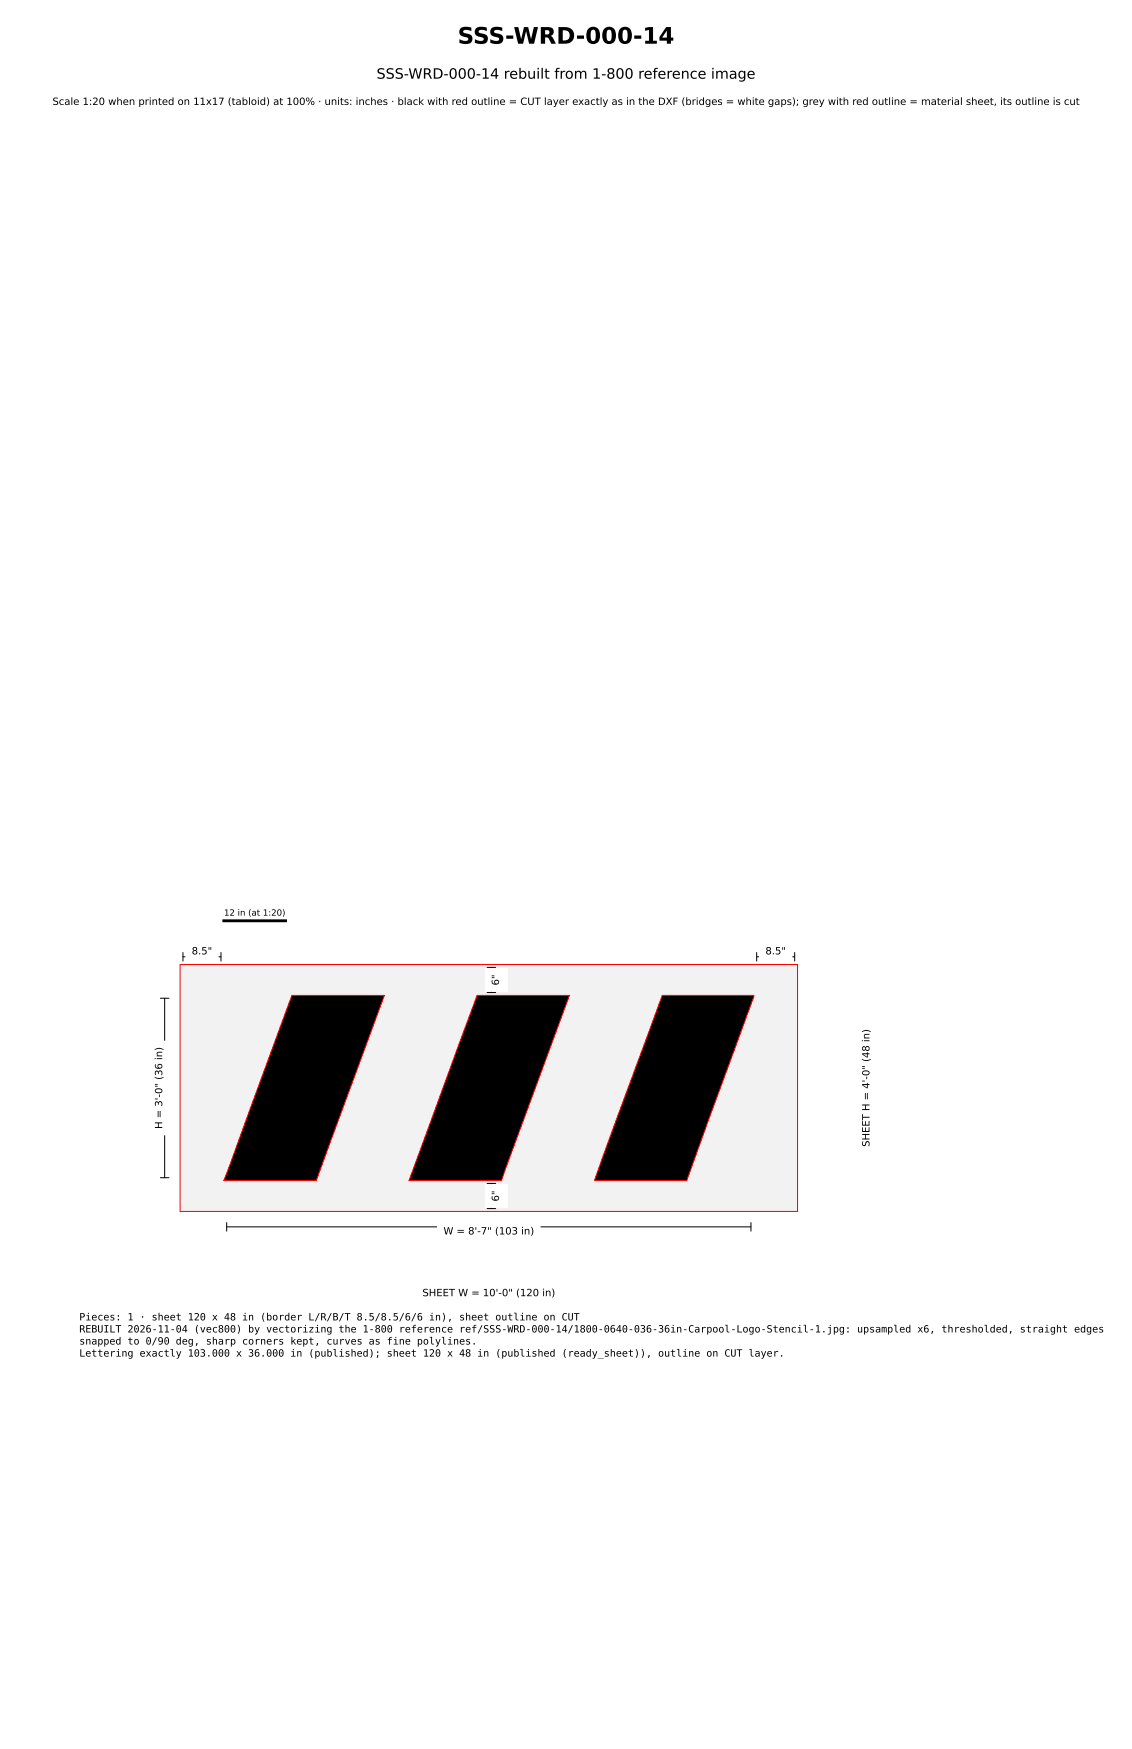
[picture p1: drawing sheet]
<svg xmlns="http://www.w3.org/2000/svg" width="279mm" height="432mm" viewBox="0 0 279 432" stroke-linecap="round" stroke-linejoin="round" font-family="sans-serif">
<defs><g id="words">
<text font-size="5.6" x="113" y="10.8">SSS-WRD-000-14</text>
<text font-size="3.5" x="92.9" y="19.4">SSS-WRD-000-14 rebuilt from 1-800 reference image</text>
<g font-size="2.5">
<text x="12.9" y="25.9">Scale 1:20 when printed on 11x17 (tabloid) at 100% · units: inches · black with red outline = CUT layer exactly as in the DXF (bridges = white gaps); grey with red outline = material sheet, its outline is cut</text>
<text x="47.3" y="235.6">8.5&quot;</text>
<text x="188.9" y="235.6">8.5&quot;</text>
<text x="123.2" y="243.3" transform="rotate(-90 123.2 243.3)">6&quot;</text>
<text x="40" y="278.7" transform="rotate(-90 40 278.7)">H = 3'-0&quot; (36 in)</text>
<text x="214.6" y="283.1" transform="rotate(-90 214.6 283.1)">SHEET H = 4'-0&quot; (48 in)</text>
<text x="123.2" y="296.6" transform="rotate(-90 123.2 296.6)">6&quot;</text>
<text x="109.5" y="304.8">W = 8'-7&quot; (103 in)</text>
<text x="104.3" y="320">SHEET W = 10'-0&quot; (120 in)</text>
<text x="19.6" y="326">Pieces: 1 · sheet 120 x 48 in (border L/R/B/T 8.5/8.5/6/6 in), sheet outline on CUT</text>
<text x="19.6" y="329">REBUILT 2026-11-04 (vec800) by vectorizing the 1-800 reference ref/SSS-WRD-000-14/1800-0640-036-36in-Carpool-Logo-Stencil-1.jpg: upsampled x6, thresholded, straight edges</text>
<text x="19.6" y="331.9">snapped to 0/90 deg, sharp corners kept, curves as fine polylines.</text>
<text x="19.6" y="334.9">Lettering exactly 103.000 x 36.000 in (published); sheet 120 x 48 in (published (ready_sheet)), outline on CUT layer.</text>
</g>
<text font-size="2.1" x="55.3" y="226.1">12 in (at 1:20)</text>
</g></defs>
<path d="M44.4 238.1h152.4v61h-152.4z" fill="#f2f2f2" stroke="#f00" stroke-width=".25"/>
<path d="M117.8 245.8h22.7l-16.7 45.7h-22.8zM163.5 245.7h22.6v.4l-16.6 45.4h-22.7a764 764 0 0 1 12.8-35.3zM72 245.8h22.9l-16.8 45.7h-22.9z" fill="#000" stroke="#f00" stroke-width=".25"/>
<path d="M55.2 227.3h15.3" fill="none" stroke="#000" stroke-width=".71"/>
<g fill="#fff" stroke="#fff" stroke-width=".35">
<path d="M102.8 316.7h35.7v5.3h-35.7z"/>
<path d="M211.3 252.7h5.3v31.8h-5.3z"/>
<path d="M45.9 232.3h7.9v5.3h-7.9z"/>
<path d="M187.5 232.3h7.9v5.3h-7.9z"/>
<path d="M119.9 292.5h5.3v5.5h-5.3z"/>
<path d="M119.9 239.2h5.3v5.5h-5.3z"/>
<path d="M108.1 301.5h25.1v5.3h-25.1z"/>
<path d="M36.8 257.1h5.2v23h-5.2z"/>
</g>
<g fill="none" stroke="#000" stroke-width=".25">
<path d="M45.2 236.2h9.3M45.2 235.2v2.1M54.5 235.2v2.1M120.2 238.8h2.1M121.3 238.8v6.2M186.8 236.2h9.3M186.8 235.2v2.1M196.1 235.2v2.1M39.6 246.4h2.1M40.6 246.4v44.4M120.2 245h2.1M39.6 290.8h2.1"/>
<path d="M120.2 292.2h2.1M120.2 298.4h2.1M121.3 292.2v6.2M56 302.9h129.3M56 301.8v2.2M185.3 301.8v2.2"/>
</g>
<use href="#words"/>
</svg>
